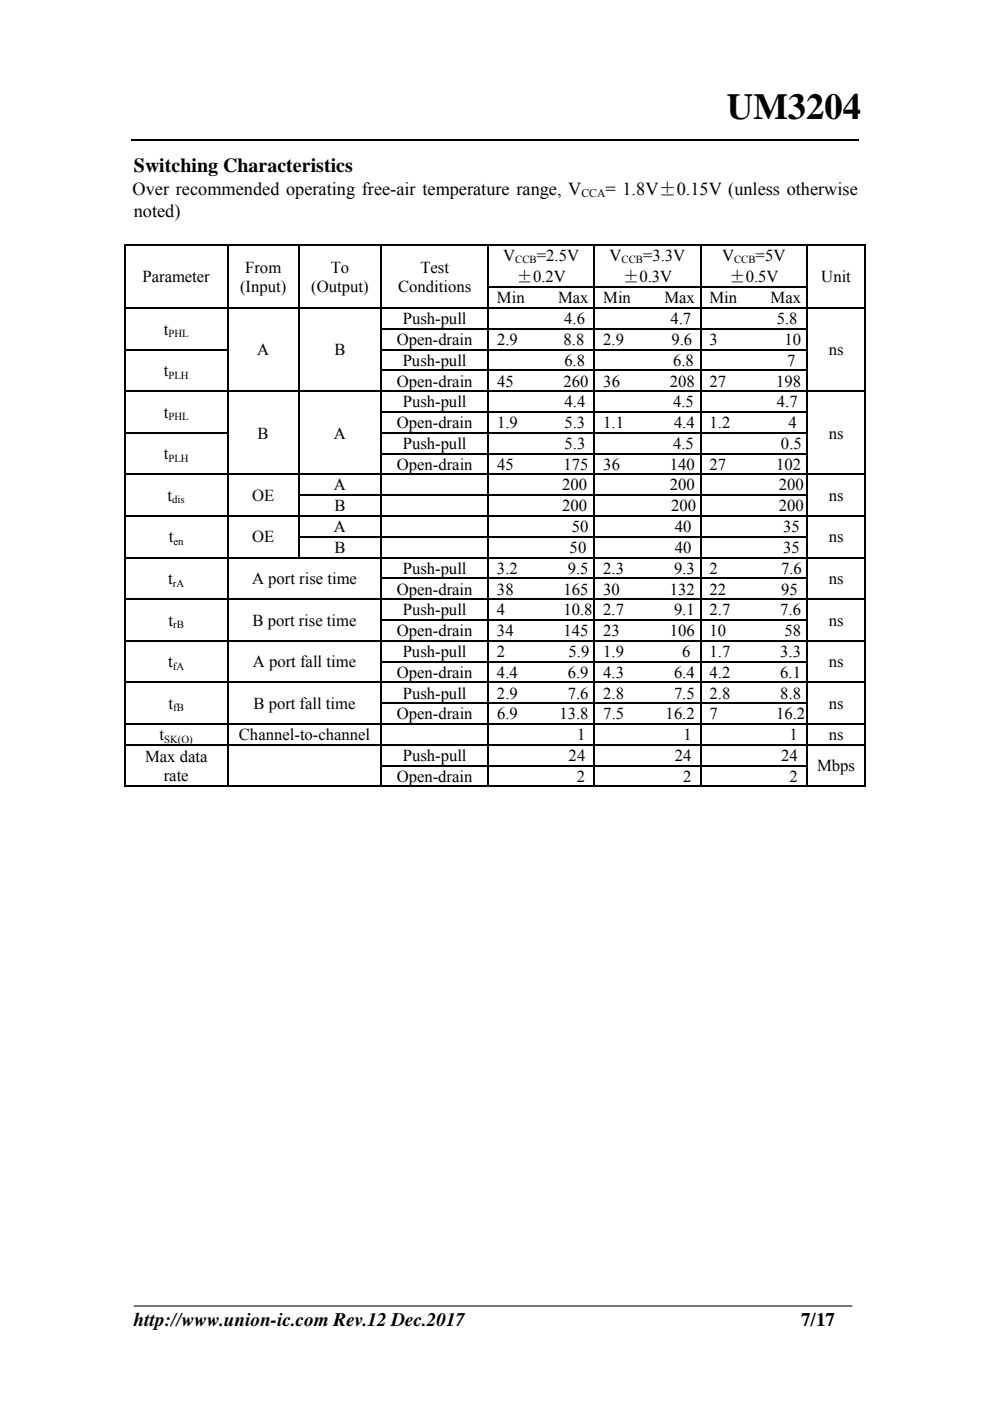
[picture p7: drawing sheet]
<svg xmlns="http://www.w3.org/2000/svg" width="210mm" height="297mm" viewBox="0 0 210 297" stroke-linecap="round" stroke-linejoin="round" font-family="sans-serif">
<defs><g id="words">
<text font-size="7.8" x="154.2" y="25.2">UM3204</text>
<g font-size="4.2">
<text x="28.4" y="36.4">Switching Characteristics</text>
<text x="28.4" y="276.4">________________________________________________________________________</text>
</g>
<g font-size="4.1">
<text x="28.4" y="281.2">http://www.union-ic.com Rev.12 Dec.2017</text>
<text x="169.9" y="281.2">7/17</text>
</g>
<g font-size="3.9">
<text x="28.1" y="41.3">Over recommended operating free-air temperature range, V</text>
<text x="128.4" y="41.3">= 1.8V±0.15V (unless otherwise</text>
<text x="28.4" y="46">noted)</text>
</g>
<g font-size="3.5">
<text x="30.2" y="59.8">Parameter</text>
<text x="52" y="57.8">From</text>
<text x="70.1" y="57.8">To</text>
<text x="89.2" y="57.8">Test</text>
<text x="106.7" y="55.3">V</text>
<text x="109.5" y="59.7">±0.2V</text>
<text x="113.9" y="55.3">=2.5V</text>
<text x="129.3" y="55.3">V</text>
<text x="132.1" y="59.7">±0.3V</text>
<text x="136.4" y="55.3">=3.3V</text>
<text x="153.1" y="55.3">V</text>
<text x="154.6" y="59.7">±0.5V</text>
<text x="160.3" y="55.3">=5V</text>
<text x="174.2" y="59.8">Unit</text>
<text x="50.9" y="61.8">(Input)</text>
<text x="66" y="61.8">(Output)</text>
<text x="84.5" y="61.8">Conditions</text>
<text x="105.4" y="64.3">Min</text>
<text x="118.4" y="64.3">Max</text>
<text x="128" y="64.3">Min</text>
<text x="140.9" y="64.3">Max</text>
<text x="150.5" y="64.3">Min</text>
<text x="163.4" y="64.3">Max</text>
<text x="34.7" y="70.9">t</text>
<text x="85.4" y="68.7">Push-pull</text>
<text x="119.7" y="68.7">4.6</text>
<text x="142.2" y="68.7">4.7</text>
<text x="164.8" y="68.7">5.8</text>
<text x="54.5" y="75.3">A</text>
<text x="70.9" y="75.3">B</text>
<text x="84.2" y="73.1">Open-drain</text>
<text x="85.4" y="77.5">Push-pull</text>
<text x="105.4" y="73.1">2.9</text>
<text x="119.5" y="73.1">8.8</text>
<text x="119.7" y="77.5">6.8</text>
<text x="128" y="73.1">2.9</text>
<text x="142.4" y="73.1">9.6</text>
<text x="142.8" y="77.5">6.8</text>
<text x="150.5" y="73.1">3</text>
<text x="166.4" y="73.1">10</text>
<text x="167" y="77.5">7</text>
<text x="175.8" y="75.3">ns</text>
<text x="34.7" y="79.8">t</text>
<text x="84.2" y="82">Open-drain</text>
<text x="105.4" y="82">45</text>
<text x="119.5" y="82">260</text>
<text x="128" y="82">36</text>
<text x="142.1" y="82">208</text>
<text x="150.5" y="82">27</text>
<text x="164.6" y="82">198</text>
<text x="34.7" y="88.6">t</text>
<text x="85.4" y="86.4">Push-pull</text>
<text x="119.7" y="86.4">4.4</text>
<text x="142.8" y="86.4">4.5</text>
<text x="164.8" y="86.4">4.7</text>
<text x="54.6" y="93">B</text>
<text x="70.8" y="93">A</text>
<text x="84.2" y="90.8">Open-drain</text>
<text x="85.4" y="95.2">Push-pull</text>
<text x="105.4" y="90.8">1.9</text>
<text x="119.7" y="90.8">5.3</text>
<text x="119.7" y="95.2">5.3</text>
<text x="128" y="90.8">1.1</text>
<text x="142.8" y="95.2">4.5</text>
<text x="143" y="90.8">4.4</text>
<text x="150.5" y="90.8">1.2</text>
<text x="165.6" y="95.2">0.5</text>
<text x="167.3" y="90.8">4</text>
<text x="175.8" y="93">ns</text>
<text x="34.7" y="97.4">t</text>
<text x="84.2" y="99.6">Open-drain</text>
<text x="105.4" y="99.6">45</text>
<text x="119.5" y="99.6">175</text>
<text x="128" y="99.6">36</text>
<text x="142.1" y="99.6">140</text>
<text x="150.5" y="99.6">27</text>
<text x="164.6" y="99.6">102</text>
<text x="35.6" y="106.2">t</text>
<text x="53.5" y="106.2">OE</text>
<text x="70.8" y="104">A</text>
<text x="119.3" y="104">200</text>
<text x="142.1" y="104">200</text>
<text x="165.2" y="104">200</text>
<text x="175.8" y="106.2">ns</text>
<text x="70.8" y="112.8">A</text>
<text x="70.9" y="108.4">B</text>
<text x="119.3" y="108.4">200</text>
<text x="121.3" y="112.8">50</text>
<text x="142.3" y="108.4">200</text>
<text x="143.1" y="112.8">40</text>
<text x="165.2" y="108.4">200</text>
<text x="166.1" y="112.8">35</text>
<text x="35.8" y="115">t</text>
<text x="53.5" y="115">OE</text>
<text x="70.9" y="117.2">B</text>
<text x="120.8" y="117.2">50</text>
<text x="143.2" y="117.2">40</text>
<text x="166.1" y="117.2">35</text>
<text x="175.8" y="115">ns</text>
<text x="35.7" y="123.8">t</text>
<text x="53.5" y="123.8">A port rise time</text>
<text x="85.4" y="121.6">Push-pull</text>
<text x="105.4" y="121.6">3.2</text>
<text x="120.4" y="121.6">9.5</text>
<text x="128" y="121.6">2.3</text>
<text x="143" y="121.6">9.3</text>
<text x="150.5" y="121.6">2</text>
<text x="165.7" y="121.6">7.6</text>
<text x="175.8" y="123.8">ns</text>
<text x="84.2" y="126">Open-drain</text>
<text x="85.4" y="130.4">Push-pull</text>
<text x="105.4" y="130.4">4</text>
<text x="105.4" y="126">38</text>
<text x="119.5" y="130.4">10.8 2.7</text>
<text x="119.5" y="126">165</text>
<text x="128" y="126">30</text>
<text x="142.1" y="126">132</text>
<text x="143" y="130.4">9.1</text>
<text x="150.5" y="130.4">2.7</text>
<text x="150.5" y="126">22</text>
<text x="165.5" y="130.4">7.6</text>
<text x="165.7" y="126">95</text>
<text x="35.8" y="132.7">t</text>
<text x="53.6" y="132.7">B port rise time</text>
<text x="84.2" y="134.9">Open-drain</text>
<text x="105.4" y="134.9">34</text>
<text x="119.5" y="134.9">145</text>
<text x="128" y="134.9">23</text>
<text x="142.1" y="134.9">106</text>
<text x="150.5" y="134.9">10</text>
<text x="166.4" y="134.9">58</text>
<text x="175.8" y="132.7">ns</text>
<text x="35.7" y="141.5">t</text>
<text x="53.7" y="141.5">A port fall time</text>
<text x="84.2" y="143.7">Open-drain</text>
<text x="85.4" y="139.3">Push-pull</text>
<text x="105.4" y="143.7">4.4</text>
<text x="105.4" y="139.3">2</text>
<text x="120.4" y="143.7">6.9</text>
<text x="120.6" y="139.3">5.9</text>
<text x="128" y="139.3">1.9</text>
<text x="128" y="143.7">4.3</text>
<text x="143" y="143.7">6.4</text>
<text x="144.7" y="139.3">6</text>
<text x="150.5" y="139.3">1.7</text>
<text x="150.5" y="143.7">4.2</text>
<text x="165.5" y="139.3">3.3</text>
<text x="165.5" y="143.7">6.1</text>
<text x="175.8" y="141.5">ns</text>
<text x="85.4" y="148.1">Push-pull</text>
<text x="105.4" y="148.1">2.9</text>
<text x="120.4" y="148.1">7.6</text>
<text x="128" y="148.1">2.8</text>
<text x="143" y="148.1">7.5</text>
<text x="150.5" y="148.1">2.8</text>
<text x="165.5" y="148.1">8.8</text>
<text x="35.8" y="150.3">t</text>
<text x="53.8" y="150.3">B port fall time</text>
<text x="84.2" y="152.5">Open-drain</text>
<text x="105.4" y="152.5">6.9</text>
<text x="118.6" y="152.5">13.8</text>
<text x="128" y="152.5">7.5</text>
<text x="141.2" y="152.5">16.2</text>
<text x="150.5" y="152.5">7</text>
<text x="164.6" y="152.5">16.2</text>
<text x="175.8" y="150.3">ns</text>
<text x="30.8" y="161.5">Max data</text>
<text x="33.8" y="156.9">t</text>
<text x="50.7" y="156.9">Channel-to-channel</text>
<text x="85.4" y="161.3">Push-pull</text>
<text x="120.6" y="161.3">24</text>
<text x="122.4" y="156.9">1</text>
<text x="143.2" y="161.3">24</text>
<text x="144.9" y="156.9">1</text>
<text x="165.7" y="161.3">24</text>
<text x="167.5" y="156.9">1</text>
<text x="175.8" y="156.9">ns</text>
<text x="34.7" y="165.5">rate</text>
<text x="84.2" y="165.7">Open-drain</text>
<text x="122.4" y="165.7">2</text>
<text x="144.9" y="165.7">2</text>
<text x="167.5" y="165.7">2</text>
<text x="173.3" y="163.5">Mbps</text>
</g>
<text font-size="2.5" x="123.3" y="41.8">CCA</text>
<g font-size="2.3">
<text x="109.3" y="55.9">CCB</text>
<text x="131.8" y="55.9">CCB</text>
<text x="155.7" y="55.9">CCB</text>
<text x="35.7" y="71.5">PHL</text>
<text x="35.7" y="80.3">PLH</text>
<text x="35.7" y="89.1">PHL</text>
<text x="35.7" y="97.9">PLH</text>
<text x="36.5" y="106.7">dis</text>
<text x="36.8" y="115.5">en</text>
<text x="36.7" y="124.4">rA</text>
<text x="36.7" y="133.2">rB</text>
<text x="36.7" y="142">fA</text>
<text x="36.7" y="150.8">fB</text>
<text x="34.8" y="157.4">SK(O)</text>
</g>
</g></defs>
<path d="M27.9 29.7h154.3" fill="none" stroke="#000" stroke-width=".25"/>
<path d="M85 16.7h98.3v10.6h-98.3z" fill="#fff"/>
<g fill="#000">
<path d="M26.3 51.7h.4v.4h-.4zM48.1 51.7h.4v.4h-.4zM63.2 51.7h.3v.4h-.3zM80.7 51.7h.4v.4h-.4zM103.3 51.7h.4v.4h-.4zM125.9 51.7h.3v.4h-.3zM148.4 51.7h.4v.4h-.4zM171 51.7h.3v.4h-.3zM183.4 51.7h.3v.4h-.3zM26.3 60.7h.4v.4h-.4zM26.3 65.1h.4v.4h-.4zM26.3 69.5h.4v.4h-.4z"/>
<path d="M26.3 74h.4v.3h-.4zM26.3 78.4h.4v.3h-.4zM48.1 60.7h.4v.4h-.4zM48.1 65.1h.4v.4h-.4zM48.1 69.5h.4v.4h-.4zM48.1 74h.4v.3h-.4zM48.1 78.4h.4v.3h-.4zM63.2 60.7h.3v.4h-.3zM63.2 65.1h.3v.4h-.3zM63.2 69.5h.3v.4h-.3zM63.2 74h.3v.3h-.3zM63.2 78.4h.3v.3h-.3z"/>
<path d="M80.7 60.7h.4v.4h-.4zM80.7 65.1h.4v.4h-.4zM80.7 69.5h.4v.4h-.4zM80.7 74h.4v.3h-.4zM80.7 78.4h.4v.3h-.4zM103.3 60.7h.4v.4h-.4zM103.3 65.1h.4v.4h-.4zM103.3 69.5h.4v.4h-.4zM103.3 74h.4v.3h-.4zM103.3 78.4h.4v.3h-.4zM125.9 60.7h.3v.4h-.3zM125.9 65.1h.3v.4h-.3z"/>
<path d="M125.9 69.5h.3v.4h-.3zM125.9 74h.3v.3h-.3zM125.9 78.4h.3v.3h-.3zM148.4 60.7h.4v.4h-.4zM148.4 65.1h.4v.4h-.4zM148.4 69.5h.4v.4h-.4zM148.4 74h.4v.3h-.4zM148.4 78.4h.4v.3h-.4zM171 60.7h.3v.4h-.3zM171 65.1h.3v.4h-.3zM171 69.5h.3v.4h-.3zM171 74h.3v.3h-.3z"/>
<path d="M171 78.4h.3v.3h-.3zM183.4 60.7h.3v.4h-.3zM183.4 65.1h.3v.4h-.3zM183.4 69.5h.3v.4h-.3zM183.4 74h.3v.3h-.3zM183.4 78.4h.3v.3h-.3zM26.3 82.8h.4v.3h-.4zM26.3 87.2h.4v.3h-.4zM26.3 91.6h.4v.3h-.4zM26.3 96h.4v.4h-.4zM48.1 82.8h.4v.3h-.4zM48.1 87.2h.4v.3h-.4z"/>
<path d="M48.1 91.6h.4v.3h-.4zM48.1 96h.4v.4h-.4zM63.2 82.8h.3v.3h-.3zM63.2 87.2h.3v.3h-.3zM63.2 91.6h.3v.3h-.3zM63.2 96h.3v.4h-.3zM80.7 82.8h.4v.3h-.4zM80.7 87.2h.4v.3h-.4zM80.7 91.6h.4v.3h-.4zM80.7 96h.4v.4h-.4zM103.3 82.8h.4v.3h-.4zM103.3 87.2h.4v.3h-.4z"/>
<path d="M103.3 91.6h.4v.3h-.4zM103.3 96h.4v.4h-.4zM125.9 82.8h.3v.3h-.3zM125.9 87.2h.3v.3h-.3zM125.9 91.6h.3v.3h-.3zM125.9 96h.3v.4h-.3zM148.4 82.8h.4v.3h-.4zM148.4 87.2h.4v.3h-.4zM148.4 91.6h.4v.3h-.4zM148.4 96h.4v.4h-.4zM171 82.8h.3v.3h-.3zM171 87.2h.3v.3h-.3z"/>
<path d="M171 91.6h.3v.3h-.3zM171 96h.3v.4h-.3zM183.4 82.8h.3v.3h-.3zM183.4 87.2h.3v.3h-.3zM183.4 91.6h.3v.3h-.3zM183.4 96h.3v.4h-.3zM26.3 100.4h.4v.4h-.4zM26.3 104.8h.4v.4h-.4zM26.3 109.2h.4v.4h-.4zM26.3 113.6h.4v.4h-.4zM26.3 118h.4v.4h-.4zM48.1 100.4h.4v.4h-.4z"/>
<path d="M48.1 104.8h.4v.4h-.4zM48.1 109.2h.4v.4h-.4zM48.1 113.6h.4v.4h-.4zM48.1 118h.4v.4h-.4zM63.2 100.4h.3v.4h-.3zM63.2 104.8h.3v.4h-.3zM63.2 109.2h.3v.4h-.3zM63.2 113.6h.3v.4h-.3zM80.7 100.4h.4v.4h-.4zM80.7 104.8h.4v.4h-.4zM80.7 109.2h.4v.4h-.4zM80.7 113.6h.4v.4h-.4z"/>
<path d="M80.7 118h.4v.4h-.4zM103.3 100.4h.4v.4h-.4zM103.3 104.8h.4v.4h-.4zM103.3 109.2h.4v.4h-.4zM103.3 113.6h.4v.4h-.4zM103.3 118h.4v.4h-.4zM125.9 100.4h.3v.4h-.3zM125.9 104.8h.3v.4h-.3zM125.9 109.2h.3v.4h-.3zM125.9 113.6h.3v.4h-.3zM125.9 118h.3v.4h-.3zM148.4 100.4h.4v.4h-.4z"/>
<path d="M148.4 104.8h.4v.4h-.4zM148.4 109.2h.4v.4h-.4zM148.4 113.6h.4v.4h-.4zM148.4 118h.4v.4h-.4zM171 100.4h.3v.4h-.3zM171 104.8h.3v.4h-.3zM171 109.2h.3v.4h-.3zM171 113.6h.3v.4h-.3zM171 118h.3v.4h-.3zM183.4 100.4h.3v.4h-.3zM183.4 104.8h.3v.4h-.3zM183.4 109.2h.3v.4h-.3z"/>
<path d="M183.4 113.6h.3v.4h-.3zM183.4 118h.3v.4h-.3zM26.3 122.4h.4v.4h-.4zM26.3 126.9h.4v.3h-.4zM26.3 131.3h.4v.3h-.4zM26.3 135.7h.4v.3h-.4zM48.1 122.4h.4v.4h-.4zM48.1 126.9h.4v.3h-.4zM48.1 131.3h.4v.3h-.4zM48.1 135.7h.4v.3h-.4zM80.7 122.4h.4v.4h-.4zM80.7 126.9h.4v.3h-.4z"/>
<path d="M80.7 131.3h.4v.3h-.4zM80.7 135.7h.4v.3h-.4zM103.3 122.4h.4v.4h-.4zM103.3 126.9h.4v.3h-.4zM103.3 131.3h.4v.3h-.4zM103.3 135.7h.4v.3h-.4zM125.9 122.4h.3v.4h-.3zM125.9 126.9h.3v.3h-.3zM125.9 131.3h.3v.3h-.3zM125.9 135.7h.3v.3h-.3zM148.4 122.4h.4v.4h-.4zM148.4 126.9h.4v.3h-.4z"/>
<path d="M148.4 131.3h.4v.3h-.4zM148.4 135.7h.4v.3h-.4zM171 122.4h.3v.4h-.3zM171 126.9h.3v.3h-.3zM171 131.3h.3v.3h-.3zM171 135.7h.3v.3h-.3zM183.4 122.4h.3v.4h-.3zM183.4 126.9h.3v.3h-.3zM183.4 131.3h.3v.3h-.3zM183.4 135.7h.3v.3h-.3zM26.3 140.1h.4v.4h-.4zM26.3 144.5h.4v.4h-.4z"/>
<path d="M26.3 148.9h.4v.4h-.4zM26.3 153.3h.4v.4h-.4zM26.3 157.7h.4v.4h-.4zM48.1 140.1h.4v.4h-.4zM48.1 144.5h.4v.4h-.4zM48.1 148.9h.4v.4h-.4zM48.1 153.3h.4v.4h-.4zM48.1 157.7h.4v.4h-.4zM80.7 140.1h.4v.4h-.4zM80.7 144.5h.4v.4h-.4zM80.7 148.9h.4v.4h-.4zM80.7 153.3h.4v.4h-.4z"/>
<path d="M80.7 157.7h.4v.4h-.4zM103.3 140.1h.4v.4h-.4zM103.3 144.5h.4v.4h-.4zM103.3 148.9h.4v.4h-.4zM103.3 153.3h.4v.4h-.4zM103.3 157.7h.4v.4h-.4zM125.9 140.1h.3v.4h-.3zM125.9 144.5h.3v.4h-.3zM125.9 148.9h.3v.4h-.3zM125.9 153.3h.3v.4h-.3zM125.9 157.7h.3v.4h-.3zM148.4 140.1h.4v.4h-.4z"/>
<path d="M148.4 144.5h.4v.4h-.4zM148.4 148.9h.4v.4h-.4zM148.4 153.3h.4v.4h-.4zM148.4 157.7h.4v.4h-.4zM171 140.1h.3v.4h-.3zM171 144.5h.3v.4h-.3zM171 148.9h.3v.4h-.3zM171 153.3h.3v.4h-.3zM171 157.7h.3v.4h-.3zM183.4 140.1h.3v.4h-.3zM183.4 144.5h.3v.4h-.3zM183.4 148.9h.3v.4h-.3z"/>
<path d="M183.4 153.3h.3v.4h-.3zM183.4 157.7h.3v.4h-.3zM26.3 162.1h.4v.4h-.4zM48.1 162.1h.4v.4h-.4zM80.7 162.1h.4v.4h-.4zM103.3 162.1h.4v.4h-.4zM125.9 162.1h.3v.4h-.3zM148.4 162.1h.4v.4h-.4zM171 162.1h.3v.4h-.3zM183.4 162.1h.3v.4h-.3zM183.4 166.5h.3v.4h-.3z"/>
</g>
<g fill="none" stroke="#000" stroke-width=".34">
<path d="M26.3 51.9h21.8M26.5 52.1v8.6M48.3 52.1v8.6M48.5 51.9h14.7M63.4 52.1v8.6M63.5 51.9h17.2M80.9 52.1v8.6M81.1 51.9h22.2M103.5 52.1v8.6M103.7 51.9h22.2M126 52.1v8.6M126.2 51.9h22.2"/>
<path d="M148.6 52.1v8.6M148.8 51.9h22.2M171.1 52.1v8.6M171.3 51.9h12.1M183.5 52.1v8.6M26.5 61.1v4M26.5 65.5v4M26.5 69.9v4.1M26.5 74.3v4.1M26.5 78.7v4.1M26.7 65.3h21.4M26.7 74.1h21.4"/>
<path d="M48.3 61.1v4M48.3 65.5v4M48.3 69.9v4.1M48.3 74.3v4.1M48.3 78.7v4.1M48.5 65.3h14.7M63.4 61.1v4M63.4 65.5v4M63.4 69.9v4.1M63.4 74.3v4.1M63.4 78.7v4.1M63.5 65.3h17.2"/>
<path d="M80.9 61.1v4M80.9 65.5v4M80.9 69.9v4.1M80.9 74.3v4.1M80.9 78.7v4.1M81.1 65.3h22.2M81.1 69.7h22.2M81.1 74.1h22.2M81.1 78.5h22.2M103.5 61.1v4M103.5 65.5v4M103.5 69.9v4.1"/>
<path d="M103.5 74.3v4.1M103.5 78.7v4.1M103.7 60.9h22.2M103.7 65.3h22.2M103.7 69.7h22.2M103.7 74.1h22.2M103.7 78.5h22.2M126 61.1v4M126 65.5v4M126 69.9v4.1M126 74.3v4.1M126 78.7v4.1"/>
<path d="M126.2 60.9h22.2M126.2 65.3h22.2M126.2 69.7h22.2M126.2 74.1h22.2M126.2 78.5h22.2M148.6 61.1v4M148.6 65.5v4M148.6 69.9v4.1M148.6 74.3v4.1M148.6 78.7v4.1M148.8 60.9h22.2M148.8 65.3h22.2"/>
<path d="M148.8 69.7h22.2M148.8 74.1h22.2M148.8 78.5h22.2M171.1 61.1v4M171.1 65.5v4M171.1 69.9v4.1M171.1 74.3v4.1M171.1 78.7v4.1M171.3 65.3h12.1M183.5 61.1v4M183.5 65.5v4M183.5 69.9v4.1"/>
<path d="M183.5 74.3v4.1M183.5 78.7v4.1M26.5 83.1v4.1M26.5 87.5v4.1M26.5 91.9v4.1M26.5 96.4v4M26.7 82.9h21.4M26.7 91.8h21.4M48.3 83.1v4.1M48.3 87.5v4.1M48.3 91.9v4.1M48.3 96.4v4"/>
<path d="M48.5 82.9h14.7M63.4 83.1v4.1M63.4 87.5v4.1M63.4 91.9v4.1M63.4 96.4v4M63.5 82.9h17.2M80.9 83.1v4.1M80.9 87.5v4.1M80.9 91.9v4.1M80.9 96.4v4M81.1 82.9h22.2M81.1 87.4h22.2"/>
<path d="M81.1 91.8h22.2M81.1 96.2h22.2M103.5 83.1v4.1M103.5 87.5v4.1M103.5 91.9v4.1M103.5 96.4v4M103.7 82.9h22.2M103.7 87.4h22.2M103.7 91.8h22.2M103.7 96.2h22.2M126 83.1v4.1M126 87.5v4.1"/>
<path d="M126 91.9v4.1M126 96.4v4M126.2 82.9h22.2M126.2 87.4h22.2M126.2 91.8h22.2M126.2 96.2h22.2M148.6 83.1v4.1M148.6 87.5v4.1M148.6 91.9v4.1M148.6 96.4v4M148.8 82.9h22.2M148.8 87.4h22.2"/>
<path d="M148.8 91.8h22.2M148.8 96.2h22.2M171.1 83.1v4.1M171.1 87.5v4.1M171.1 91.9v4.1M171.1 96.4v4M171.3 82.9h12.1M183.5 83.1v4.1M183.5 87.5v4.1M183.5 91.9v4.1M183.5 96.4v4M26.5 100.8v4"/>
<path d="M26.5 105.2v4M26.5 109.6v4M26.5 114v4M26.5 118.4v4M26.7 100.6h21.4M26.7 109.4h21.4M26.7 118.2h21.4M48.3 100.8v4M48.3 105.2v4M48.3 109.6v4M48.3 114v4M48.3 118.4v4"/>
<path d="M48.5 100.6h14.7M48.5 109.4h14.7M48.5 118.2h32.2M63.4 100.8v4M63.4 105.2v4M63.4 109.6v4M63.4 114v4M63.5 100.6h17.2M63.5 105h17.2M63.5 109.4h17.2M63.5 113.8h17.2M80.9 100.8v4"/>
<path d="M80.9 105.2v4M80.9 109.6v4M80.9 114v4M80.9 118.4v4M81.1 100.6h22.2M81.1 105h22.2M81.1 109.4h22.2M81.1 113.8h22.2M81.1 118.2h22.2M103.5 100.8v4M103.5 105.2v4M103.5 109.6v4"/>
<path d="M103.5 114v4M103.5 118.4v4M103.7 100.6h22.2M103.7 105h22.2M103.7 109.4h22.2M103.7 113.8h22.2M103.7 118.2h22.2M126 100.8v4M126 105.2v4M126 109.6v4M126 114v4M126 118.4v4"/>
<path d="M126.2 100.6h22.2M126.2 105h22.2M126.2 109.4h22.2M126.2 113.8h22.2M126.2 118.2h22.2M148.6 100.8v4M148.6 105.2v4M148.6 109.6v4M148.6 114v4M148.6 118.4v4M148.8 100.6h22.2M148.8 105h22.2"/>
<path d="M148.8 109.4h22.2M148.8 113.8h22.2M148.8 118.2h22.2M171.1 100.8v4M171.1 105.2v4M171.1 109.6v4M171.1 114v4M171.1 118.4v4M171.3 100.6h12.1M171.3 109.4h12.1M171.3 118.2h12.1M183.5 100.8v4"/>
<path d="M183.5 105.2v4M183.5 109.6v4M183.5 114v4M183.5 118.4v4M26.5 122.8v4.1M26.5 127.2v4.1M26.5 131.6v4.1M26.5 136v4.1M26.7 127h21.4M26.7 135.8h21.4M48.3 122.8v4.1M48.3 127.2v4.1"/>
<path d="M48.3 131.6v4.1M48.3 136v4.1M48.5 127h32.2M48.5 135.8h32.2M80.9 122.8v4.1M80.9 127.2v4.1M80.9 131.6v4.1M80.9 136v4.1M81.1 122.6h22.2M81.1 127h22.2M81.1 131.4h22.2M81.1 135.8h22.2"/>
<path d="M103.5 122.8v4.1M103.5 127.2v4.1M103.5 131.6v4.1M103.5 136v4.1M103.7 122.6h22.2M103.7 127h22.2M103.7 131.4h22.2M103.7 135.8h22.2M126 122.8v4.1M126 127.2v4.1M126 131.6v4.1M126 136v4.1"/>
<path d="M126.2 122.6h22.2M126.2 127h22.2M126.2 131.4h22.2M126.2 135.8h22.2M148.6 122.8v4.1M148.6 127.2v4.1M148.6 131.6v4.1M148.6 136v4.1M148.8 122.6h22.2M148.8 127h22.2M148.8 131.4h22.2M148.8 135.8h22.2"/>
<path d="M171.1 122.8v4.1M171.1 127.2v4.1M171.1 131.6v4.1M171.1 136v4.1M171.3 127h12.1M171.3 135.8h12.1M183.5 122.8v4.1M183.5 127.2v4.1M183.5 131.6v4.1M183.5 136v4.1M26.5 140.5v4M26.5 144.9v4"/>
<path d="M26.5 149.3v4M26.5 153.7v4M26.5 158.1v4M26.7 144.7h21.4M26.7 153.5h21.4M26.7 157.9h21.4M48.3 140.5v4M48.3 144.9v4M48.3 149.3v4M48.3 153.7v4M48.3 158.1v4M48.5 144.7h32.2"/>
<path d="M48.5 153.5h32.2M48.5 157.9h32.2M80.9 140.5v4M80.9 144.9v4M80.9 149.3v4M80.9 153.7v4M80.9 158.1v4M81.1 140.3h22.2M81.1 144.7h22.2M81.1 149.1h22.2M81.1 153.5h22.2M81.1 157.9h22.2"/>
<path d="M103.5 140.5v4M103.5 144.9v4M103.5 149.3v4M103.5 153.7v4M103.5 158.1v4M103.7 140.3h22.2M103.7 144.7h22.2M103.7 149.1h22.2M103.7 153.5h22.2M103.7 157.9h22.2M126 140.5v4M126 144.9v4"/>
<path d="M126 149.3v4M126 153.7v4M126 158.1v4M126.2 140.3h22.2M126.2 144.7h22.2M126.2 149.1h22.2M126.2 153.5h22.2M126.2 157.9h22.2M148.6 140.5v4M148.6 144.9v4M148.6 149.3v4M148.6 153.7v4"/>
<path d="M148.6 158.1v4M148.8 140.3h22.2M148.8 144.7h22.2M148.8 149.1h22.2M148.8 153.5h22.2M148.8 157.9h22.2M171.1 140.5v4M171.1 144.9v4M171.1 149.3v4M171.1 153.7v4M171.1 158.1v4M171.3 144.7h12.1"/>
<path d="M171.3 153.5h12.1M171.3 157.9h12.1M183.5 140.5v4M183.5 144.9v4M183.5 149.3v4M183.5 153.7v4M183.5 158.1v4M26.3 166.7h21.8M26.5 162.5v4.4M48.3 162.5v4.4M48.5 166.7h32.2M80.9 162.5v4.4"/>
<path d="M81.1 162.3h22.2M81.1 166.7h22.2M103.5 162.5v4.4M103.7 162.3h22.2M103.7 166.7h22.2M126 162.5v4.4M126.2 162.3h22.2M126.2 166.7h22.2M148.6 162.5v4.4M148.8 162.3h22.2M148.8 166.7h22.2M171.1 162.5v4.4"/>
<path d="M171.3 166.7h12.1M183.5 162.5v4.4"/>
</g>
<use href="#words"/>
</svg>
